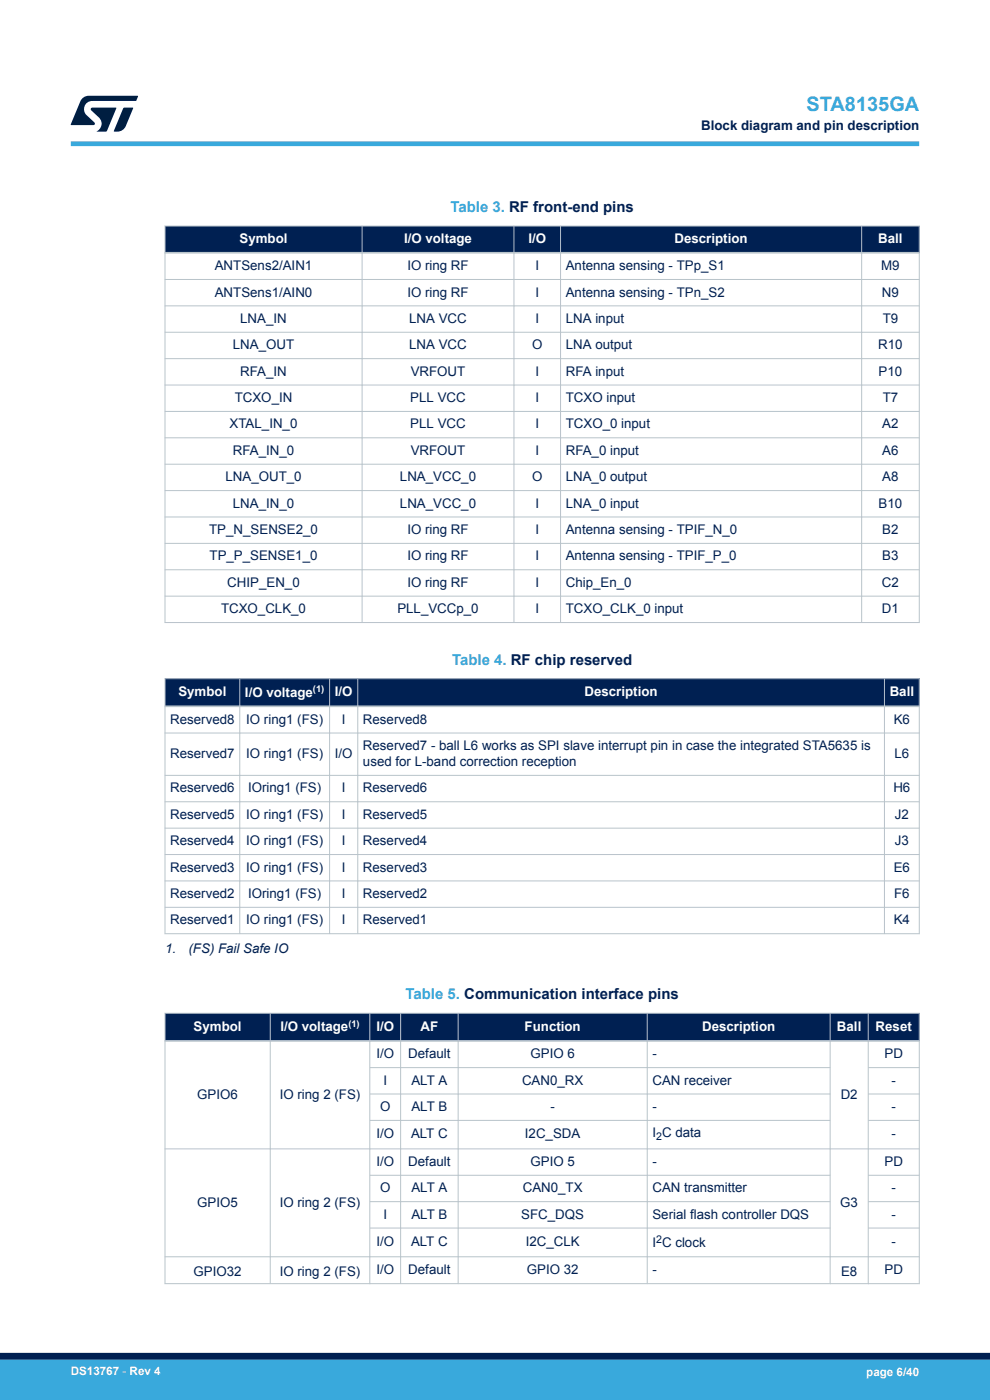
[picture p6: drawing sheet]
<svg xmlns="http://www.w3.org/2000/svg" width="210mm" height="297mm" viewBox="0 0 210 297" stroke-linecap="round" stroke-linejoin="round" font-family="sans-serif">
<defs><g id="words">
<text font-size="4.2" fill="#39a9dc" x="171.1" y="23.5">STA8135GA</text>
<g font-size="3.2" fill="#39a9dc">
<text x="95.5" y="45">Table 3. RF front-end pins</text>
<text x="95.9" y="141">Table 4. RF chip reserved</text>
<text x="86" y="212">Table 5. Communication interface pins</text>
</g>
<g font-size="2.8" fill="#002052">
<text x="148.7" y="27.5">Block diagram and pin description</text>
<text x="45.6" y="57.3">ANTSens2/AIN1</text>
<text x="86.4" y="57.3">IO ring RF</text>
<text x="113.6" y="57.3">I</text>
<text x="120" y="57.3">Antenna sensing - TPp_S1</text>
<text x="186.9" y="57.3">M9</text>
<text x="45.6" y="62.9">ANTSens1/AIN0</text>
<text x="86.4" y="62.9">IO ring RF</text>
<text x="113.6" y="62.9">I</text>
<text x="120" y="62.9">Antenna sensing - TPn_S2</text>
<text x="187.1" y="62.9">N9</text>
<text x="51" y="68.5">LNA_IN</text>
<text x="86.8" y="68.5">LNA VCC</text>
<text x="113.6" y="68.5">I</text>
<text x="120" y="68.5">LNA input</text>
<text x="187.2" y="68.5">T9</text>
<text x="49.4" y="74.1">LNA_OUT</text>
<text x="86.8" y="74.1">LNA VCC</text>
<text x="112.9" y="74.1">O</text>
<text x="120" y="74.1">LNA output</text>
<text x="186.3" y="74.1">R10</text>
<text x="51" y="79.7">RFA_IN</text>
<text x="87.1" y="79.7">VRFOUT</text>
<text x="113.6" y="79.7">I</text>
<text x="120" y="79.7">RFA input</text>
<text x="186.4" y="79.7">P10</text>
<text x="49.8" y="85.3">TCXO_IN</text>
<text x="87" y="85.3">PLL VCC</text>
<text x="113.6" y="85.3">I</text>
<text x="120" y="85.3">TCXO input</text>
<text x="187.2" y="85.3">T7</text>
<text x="48.7" y="90.9">XTAL_IN_0</text>
<text x="87" y="90.9">PLL VCC</text>
<text x="113.6" y="90.9">I</text>
<text x="120" y="90.9">TCXO_0 input</text>
<text x="187.2" y="90.9">A2</text>
<text x="49.4" y="96.5">RFA_IN_0</text>
<text x="87.1" y="96.5">VRFOUT</text>
<text x="113.6" y="96.5">I</text>
<text x="120" y="96.5">RFA_0 input</text>
<text x="187.2" y="96.5">A6</text>
<text x="47.8" y="102.1">LNA_OUT_0</text>
<text x="49.4" y="107.7">LNA_IN_0</text>
<text x="84.8" y="102.1">LNA_VCC_0</text>
<text x="84.8" y="107.7">LNA_VCC_0</text>
<text x="112.9" y="102.1">O</text>
<text x="113.6" y="107.7">I</text>
<text x="120" y="102.1">LNA_0 output</text>
<text x="120" y="107.7">LNA_0 input</text>
<text x="186.4" y="107.7">B10</text>
<text x="187.2" y="102.1">A8</text>
<text x="44.4" y="113.3">TP_N_SENSE2_0</text>
<text x="86.4" y="113.3">IO ring RF</text>
<text x="113.6" y="113.3">I</text>
<text x="120" y="113.3">Antenna sensing - TPIF_N_0</text>
<text x="187.2" y="113.3">B2</text>
<text x="44.5" y="118.9">TP_P_SENSE1_0</text>
<text x="86.4" y="118.9">IO ring RF</text>
<text x="113.6" y="118.9">I</text>
<text x="120" y="118.9">Antenna sensing - TPIF_P_0</text>
<text x="187.2" y="118.9">B3</text>
<text x="48.2" y="124.5">CHIP_EN_0</text>
<text x="86.4" y="124.5">IO ring RF</text>
<text x="113.6" y="124.5">I</text>
<text x="120" y="124.5">Chip_En_0</text>
<text x="187.1" y="124.5">C2</text>
<text x="46.9" y="130.1">TCXO_CLK_0</text>
<text x="84.3" y="130.1">PLL_VCCp_0</text>
<text x="113.6" y="130.1">I</text>
<text x="120" y="130.1">TCXO_CLK_0 input</text>
<text x="187.1" y="130.1">D1</text>
<text x="36.1" y="153.5">Reserved8</text>
<text x="52.2" y="153.5">IO ring1 (FS)</text>
<text x="72.5" y="153.5">I</text>
<text x="77" y="153.5">Reserved8</text>
<text x="189.6" y="153.5">K6</text>
<text x="36.1" y="160.8">Reserved7</text>
<text x="52.2" y="160.8">IO ring1 (FS)</text>
<text x="71" y="160.8">I/O</text>
<text x="77" y="159.1">Reserved7 - ball L6 works as SPI slave interrupt pin in case the integrated STA5635 is</text>
<text x="189.7" y="160.8">L6</text>
<text x="77" y="162.5">used for L-band correction reception</text>
<text x="36.1" y="168.1">Reserved6</text>
<text x="36.1" y="173.7">Reserved5</text>
<text x="52.2" y="173.7">IO ring1 (FS)</text>
<text x="52.6" y="168.1">IOring1 (FS)</text>
<text x="72.5" y="168.1">I</text>
<text x="72.5" y="173.7">I</text>
<text x="77" y="168.1">Reserved6</text>
<text x="77" y="173.7">Reserved5</text>
<text x="189.5" y="168.1">H6</text>
<text x="189.8" y="173.7">J2</text>
<text x="36.1" y="179.3">Reserved4</text>
<text x="52.2" y="179.3">IO ring1 (FS)</text>
<text x="72.5" y="179.3">I</text>
<text x="77" y="179.3">Reserved4</text>
<text x="189.8" y="179.3">J3</text>
<text x="36.1" y="184.9">Reserved3</text>
<text x="52.2" y="184.9">IO ring1 (FS)</text>
<text x="72.5" y="184.9">I</text>
<text x="77" y="184.9">Reserved3</text>
<text x="189.6" y="184.9">E6</text>
<text x="36.1" y="190.5">Reserved2</text>
<text x="52.6" y="190.5">IOring1 (FS)</text>
<text x="72.5" y="190.5">I</text>
<text x="77" y="190.5">Reserved2</text>
<text x="189.7" y="190.5">F6</text>
<text x="36.1" y="196.1">Reserved1</text>
<text x="52.2" y="196.1">IO ring1 (FS)</text>
<text x="72.5" y="196.1">I</text>
<text x="77" y="196.1">Reserved1</text>
<text x="189.6" y="196.1">K4</text>
<text x="35" y="202.1">1.</text>
<text x="40" y="202.1">(FS) Fail Safe IO</text>
<text x="79.8" y="224.5">I/O</text>
<text x="86.6" y="224.5">Default</text>
<text x="112.5" y="224.5">GPIO 6</text>
<text x="138.4" y="224.5">-</text>
<text x="187.6" y="224.5">PD</text>
<text x="41.8" y="233.1">GPIO6</text>
<text x="59.3" y="233.1">IO ring 2 (FS)</text>
<text x="81.3" y="230.1">I</text>
<text x="87.3" y="230.1">ALT A</text>
<text x="110.7" y="230.1">CAN0_RX</text>
<text x="138.4" y="230.1">CAN receiver</text>
<text x="178.3" y="233.1">D2</text>
<text x="189.1" y="230.1">-</text>
<text x="80.6" y="235.7">O</text>
<text x="87.3" y="235.7">ALT B</text>
<text x="116.8" y="235.7">-</text>
<text x="138.4" y="235.7">-</text>
<text x="189.1" y="235.7">-</text>
<text x="79.8" y="241.5">I/O</text>
<text x="87.2" y="241.5">ALT C</text>
<text x="111.4" y="241.5">I2C_SDA</text>
<text x="138.4" y="241.3">I C data</text>
<text x="189.1" y="241.5">-</text>
<text x="79.8" y="247.3">I/O</text>
<text x="86.6" y="247.3">Default</text>
<text x="112.5" y="247.3">GPIO 5</text>
<text x="138.4" y="247.3">-</text>
<text x="187.6" y="247.3">PD</text>
<text x="41.8" y="256">GPIO5</text>
<text x="59.3" y="256">IO ring 2 (FS)</text>
<text x="80.6" y="252.9">O</text>
<text x="87.3" y="252.9">ALT A</text>
<text x="110.9" y="252.9">CAN0_TX</text>
<text x="138.4" y="252.9">CAN transmitter</text>
<text x="178.2" y="256">G3</text>
<text x="189.1" y="252.9">-</text>
<text x="81.3" y="258.5">I</text>
<text x="87.3" y="258.5">ALT B</text>
<text x="110.6" y="258.5">SFC_DQS</text>
<text x="138.4" y="258.5">Serial flash controller DQS</text>
<text x="189.1" y="258.5">-</text>
<text x="79.8" y="264.4">I/O</text>
<text x="87.2" y="264.4">ALT C</text>
<text x="111.5" y="264.4">I2C_CLK</text>
<text x="138.4" y="264.6">I C clock</text>
<text x="189.1" y="264.4">-</text>
<text x="41.1" y="270.8">GPIO32</text>
<text x="59.3" y="270.8">IO ring 2 (FS)</text>
<text x="79.8" y="270.2">I/O</text>
<text x="86.6" y="270.2">Default</text>
<text x="111.7" y="270.2">GPIO 32</text>
<text x="138.4" y="270.2">-</text>
<text x="178.4" y="270.8">E8</text>
<text x="187.6" y="270.2">PD</text>
</g>
<g font-size="2.8" fill="#fff">
<text x="50.8" y="51.6">Symbol</text>
<text x="85.7" y="51.6">I/O voltage</text>
<text x="112.1" y="51.6">I/O</text>
<text x="143.1" y="51.6">Description</text>
<text x="186.3" y="51.6">Ball</text>
<text x="37.8" y="147.7">Symbol</text>
<text x="52" y="147.8">I/O voltage</text>
<text x="71" y="147.7">I/O</text>
<text x="124" y="147.7">Description</text>
<text x="188.7" y="147.7">Ball</text>
<text x="41.1" y="218.7">Symbol</text>
<text x="59.5" y="218.8">I/O voltage</text>
<text x="79.8" y="218.7">I/O</text>
<text x="89.2" y="218.7">AF</text>
<text x="111.3" y="218.7">Function</text>
<text x="148.9" y="218.7">Description</text>
<text x="177.5" y="218.7">Ball</text>
<text x="185.7" y="218.7">Reset</text>
</g>
<g font-size="2.5" fill="#fff">
<text x="15" y="291.6">DS13767 - Rev 4</text>
<text x="183.7" y="291.9">page 6/40</text>
</g>
<g font-size="2.3" fill="#002052">
<text x="139.2" y="241.9">2</text>
<text x="139.2" y="263.7">2</text>
</g>
<g font-size="2" fill="#fff">
<text x="66.4" y="146.8">(1)</text>
<text x="73.9" y="217.8">(1)</text>
</g>
</g></defs>
<g fill="#002052">
<path d="M35 48h160v5.6h-160z" fill-rule="evenodd"/>
<path d="M35 48h160v5.6h-160z" fill-rule="evenodd"/>
</g>
<g fill="none" stroke="#b9c4ca" stroke-width=".21">
<path d="M34.9 48h160.2M34.9 59.3h160.2M35 47.8v84.4M76.8 47.8v84.4M109 47.8v84.4M118.9 47.8v84.4M182.8 47.8v84.4M195 47.8v84.4M34.9 64.9h160.2M34.9 70.5h160.2M34.9 76.1h160.2M34.9 81.7h160.2"/>
<path d="M34.9 87.3h160.2M34.9 92.9h160.2M34.9 98.5h160.2M34.9 104.1h160.2M34.9 109.7h160.2M34.9 115.3h160.2M34.9 120.9h160.2M34.9 126.5h160.2M34.9 132.1h160.2"/>
</g>
<path d="M34.9 53.6h160.2" fill="none" stroke="#b9c4ca" stroke-width=".35"/>
<g fill="#002052">
<path d="M35 144h160v5.8h-160z" fill-rule="evenodd"/>
<path d="M35 144h160v5.8h-160z" fill-rule="evenodd"/>
</g>
<g fill="none" stroke="#b9c4ca" stroke-width=".21">
<path d="M34.9 144h160.2M34.9 155.5h160.2M35 143.9v54.3M50.9 143.9v54.3M69.9 143.9v54.3M75.9 143.9v54.3M187.6 143.9v54.3M195 143.9v54.3M34.9 164.5h160.2M34.9 170.1h160.2M34.9 175.7h160.2M34.9 181.3h160.2"/>
<path d="M34.9 186.9h160.2M34.9 192.5h160.2M34.9 198.1h160.2"/>
</g>
<path d="M34.9 149.8h160.2" fill="none" stroke="#b9c4ca" stroke-width=".35"/>
<g fill="#002052">
<path d="M35 215h160v5.8h-160z" fill-rule="evenodd"/>
<path d="M35 215h160v5.8h-160z" fill-rule="evenodd"/>
</g>
<g fill="none" stroke="#b9c4ca" stroke-width=".21">
<path d="M34.9 215h160.2M35 214.9v57.5M57.3 214.9v57.5M78.4 214.9v57.5M85 214.9v57.5M97.2 214.9v57.5M137.3 214.9v57.5M176.1 214.9v57.5M184.2 214.9v57.5M195 214.9v57.5M78.4 226.5h97.8M78.4 232.1h97.8"/>
<path d="M78.4 237.7h97.8M184.2 226.5h10.9M184.2 232.1h10.9M184.2 237.7h10.9M78.4 249.3h97.8M78.4 254.9h97.8M184.2 249.3h10.9M184.2 254.9h10.9M195.1 243.7h-160.2M34.9 266.6h160.2M78.4 260.5h97.8M184.2 260.5h10.9"/>
<path d="M195.1 272.3h-160.2"/>
</g>
<path d="M34.9 220.8h160.2" fill="none" stroke="#b9c4ca" stroke-width=".35"/>
<path d="M15 30.5h180" fill="none" stroke="#39a9dc" stroke-width="1"/>
<g fill="#001e41">
<path d="M17.6 20.8l1.2-.5 10.5 .1-.5 1h-9.2a1.74 1.74 0 0 0-1.6 1 1.74 1.74 0 0 0 .3 2l1.7 1.6 .1 .2-.1 .3h-5l2.1-5z"/>
<path d="M26.2 22.9h2.1l-1.6 3.9a1.92 1.92 0 0 1-1.8 1.1h-.7l-.1-.1z"/>
<path d="M19.4 22.9l5.2-.1 .1 .1-2.1 5h-2.1a1.85 1.85 0 0 0 .5-2.9l-1.6-1.6-.2-.2z"/>
</g>
<g fill="#39a9dc">
<path d="M0 288.4h210v8.6h-210z" fill-rule="evenodd"/>
<path d="M-.1 288.4h210.2v4.4h-210.2z" fill-rule="evenodd"/>
</g>
<path d="M0 287.7h210" fill="none" stroke="#002052" stroke-width="1.4"/>
<use href="#words"/>
</svg>
